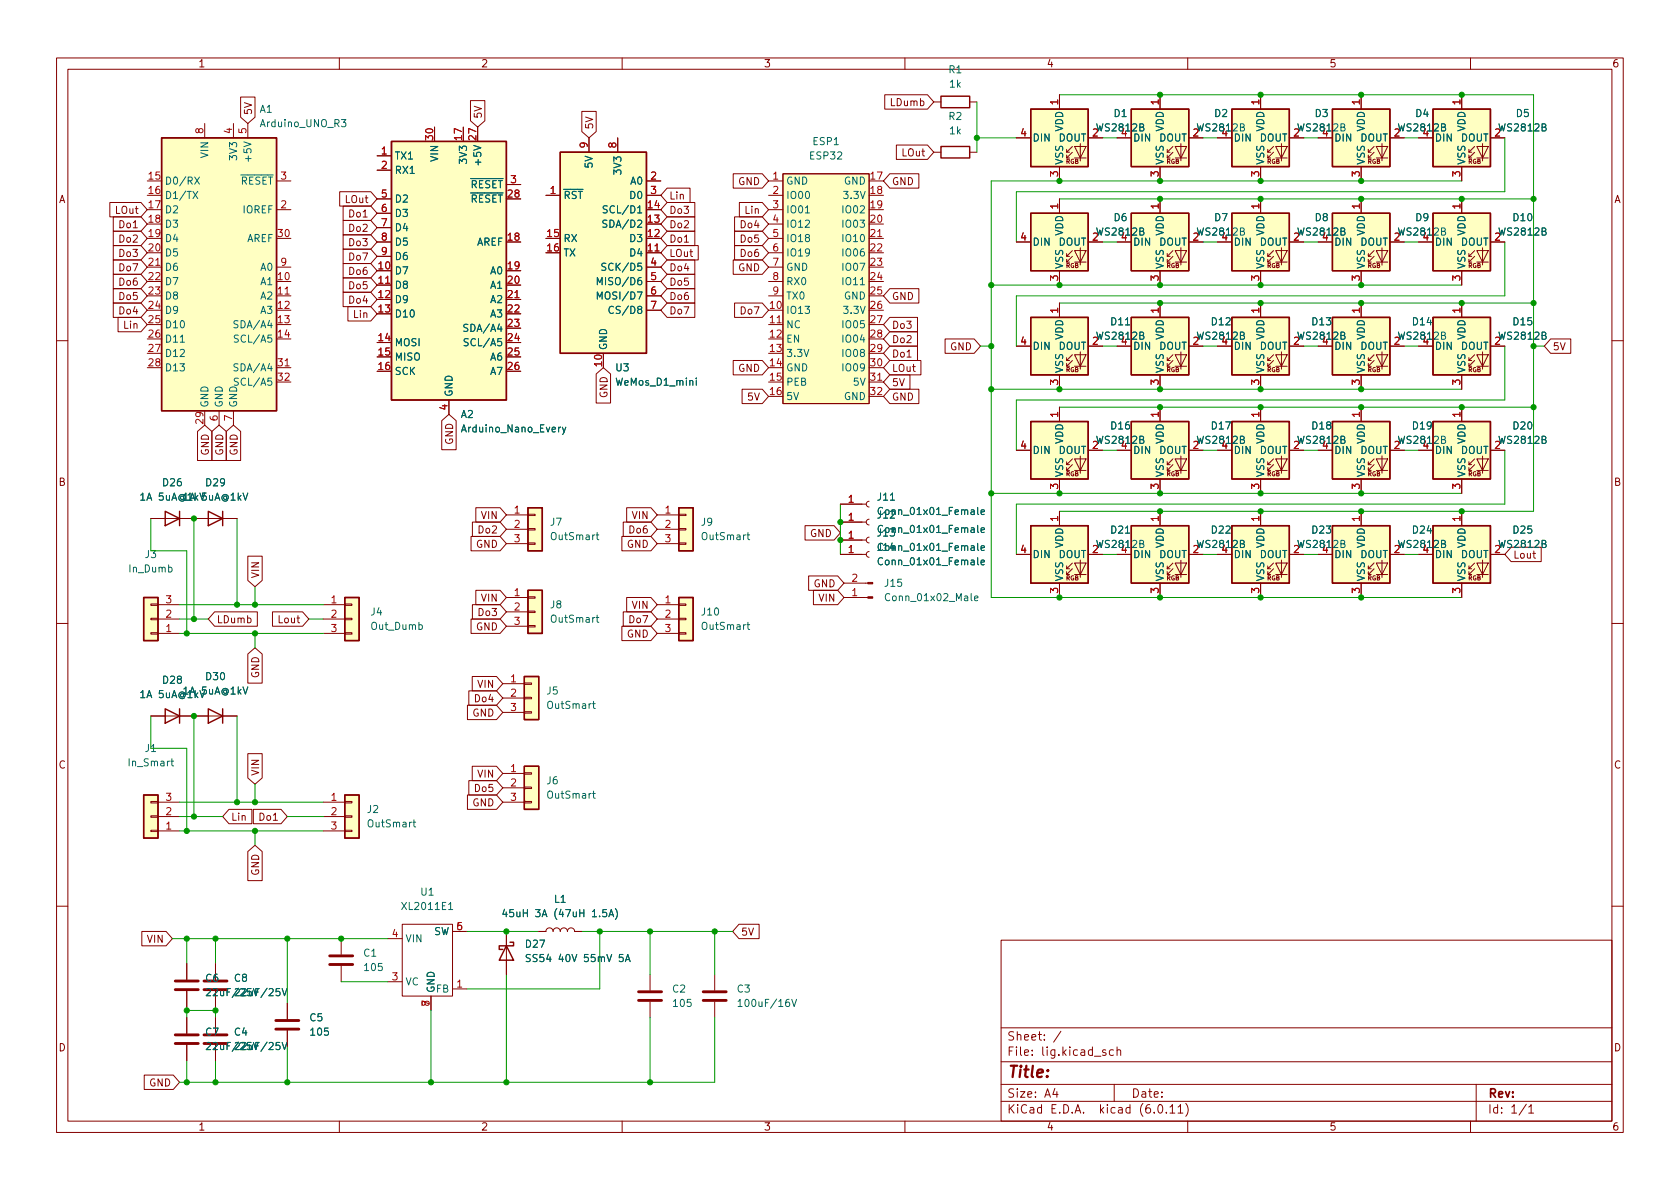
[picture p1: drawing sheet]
<svg xmlns="http://www.w3.org/2000/svg" width="297mm" height="210mm" viewBox="0 0 297 210" stroke-linecap="round" stroke-linejoin="round" font-family="sans-serif">
<defs><g id="words">
<text font-size="2.8" fill="#840000" x="178" y="191.2">Title:</text>
<g font-size="2.1" fill="#840000">
<text x="178" y="184.5">Sheet:</text>
<text x="178" y="187.2">File:</text>
<text x="184.4" y="187.2">lig.kicad_sch</text>
<text x="178" y="197.4">KiCad</text>
<text x="178" y="194.6">Size:</text>
<text x="184.7" y="194.6">A4</text>
<text x="185.7" y="197.4">E.D.A.</text>
<text x="194.6" y="197.4">kicad</text>
<text x="200" y="194.6">Date:</text>
<text x="201.8" y="197.4">(6.0.11)</text>
<text x="263" y="194.6">Rev:</text>
<text x="263" y="197.4">Id:</text>
<text x="267.1" y="197.4">1/1</text>
</g>
<g font-size="1.8" fill="#840000">
<text x="35" y="12.3">1</text>
<text x="85" y="12.3">2</text>
<text x="135" y="12.3">3</text>
<text x="185" y="12.3">4</text>
<text x="235" y="12.3">5</text>
<text x="285" y="12.3">6</text>
<text x="44.9" y="20.4" transform="rotate(-90 44.9 20.4)">5V</text>
<text x="85.6" y="21" transform="rotate(-90 85.6 21)">5V</text>
<text x="105.3" y="22.9" transform="rotate(-90 105.3 22.9)">5V</text>
<text x="157.2" y="19.1">LDumb</text>
<text x="159.3" y="28">LOut</text>
<text x="118.3" y="35.7">Lin</text>
<text x="130.4" y="33.1">GND</text>
<text x="157.6" y="33.1">GND</text>
<text x="10.4" y="36.3">A</text>
<text x="20.2" y="38.2">LOut</text>
<text x="20.8" y="40.7">Do1</text>
<text x="60.9" y="36.3">LOut</text>
<text x="61.5" y="41.4">Do2</text>
<text x="61.5" y="38.8">Do1</text>
<text x="118.3" y="40.7">Do2</text>
<text x="118.3" y="38.2">Do3</text>
<text x="130.7" y="40.7">Do4</text>
<text x="131.5" y="38.2">Lin</text>
<text x="285.4" y="36.3">A</text>
<text x="20.8" y="45.8">Do3</text>
<text x="20.8" y="43.3">Do2</text>
<text x="61.5" y="43.9">Do3</text>
<text x="61.5" y="46.4">Do7</text>
<text x="118.3" y="43.3">Do1</text>
<text x="118.3" y="45.8">LOut</text>
<text x="130.7" y="45.8">Do6</text>
<text x="130.7" y="43.3">Do5</text>
<text x="20.8" y="48.4">Do7</text>
<text x="20.8" y="50.9">Do6</text>
<text x="20.8" y="53.4">Do5</text>
<text x="61.5" y="49">Do6</text>
<text x="61.5" y="51.5">Do5</text>
<text x="118.3" y="48.4">Do4</text>
<text x="118.3" y="50.9">Do5</text>
<text x="118.3" y="53.4">Do6</text>
<text x="130.4" y="48.4">GND</text>
<text x="157.6" y="53.4">GND</text>
<text x="20.8" y="56">Do4</text>
<text x="21.7" y="58.5">Lin</text>
<text x="61.5" y="54.1">Do4</text>
<text x="62.3" y="56.6">Lin</text>
<text x="118.3" y="56">Do7</text>
<text x="130.7" y="56">Do7</text>
<text x="157.6" y="58.5">Do3</text>
<text x="157.6" y="63.6">Do1</text>
<text x="157.6" y="61.1">Do2</text>
<text x="167.9" y="62.3">GND</text>
<text x="274.5" y="62.3">5V</text>
<text x="107.8" y="70.5" transform="rotate(-90 107.8 70.5)">GND</text>
<text x="130.4" y="66.1">GND</text>
<text x="132" y="71.2">5V</text>
<text x="157.6" y="68.7">5V</text>
<text x="157.6" y="71.2">GND</text>
<text x="157.6" y="66.1">LOut</text>
<text x="37.3" y="80.6" transform="rotate(-90 37.3 80.6)">GND</text>
<text x="39.8" y="80.6" transform="rotate(-90 39.8 80.6)">GND</text>
<text x="42.4" y="80.6" transform="rotate(-90 42.4 80.6)">GND</text>
<text x="80.5" y="78.7" transform="rotate(-90 80.5 78.7)">GND</text>
<text x="10.3" y="86.3">B</text>
<text x="285.3" y="86.3">B</text>
<text x="84.3" y="94.7">Do2</text>
<text x="84.9" y="92.2">VIN</text>
<text x="111" y="94.7">Do6</text>
<text x="111.6" y="92.2">VIN</text>
<text x="143.1" y="95.3">GND</text>
<text x="84.1" y="97.2">GND</text>
<text x="110.8" y="97.2">GND</text>
<text x="267.5" y="99.2">Lout</text>
<text x="46.2" y="102.3" transform="rotate(-90 46.2 102.3)">VIN</text>
<text x="84.9" y="106.8">VIN</text>
<text x="143.8" y="104.2">GND</text>
<text x="144.6" y="106.8">VIN</text>
<text x="38.3" y="110.6">LDumb</text>
<text x="49" y="110.6">Lout</text>
<text x="84.1" y="111.9">GND</text>
<text x="84.3" y="109.3">Do3</text>
<text x="110.8" y="113.1">GND</text>
<text x="111" y="110.6">Do7</text>
<text x="111.6" y="108">VIN</text>
<text x="46.2" y="120" transform="rotate(-90 46.2 120)">GND</text>
<text x="83.7" y="124.6">Do4</text>
<text x="84.3" y="122">VIN</text>
<text x="83.4" y="127.1">GND</text>
<text x="10.3" y="136.3">C</text>
<text x="46.2" y="137.2" transform="rotate(-90 46.2 137.2)">VIN</text>
<text x="84.3" y="137.9">VIN</text>
<text x="285.3" y="136.3">C</text>
<text x="83.4" y="143">GND</text>
<text x="83.7" y="140.4">Do5</text>
<text x="40.8" y="145.5">Lin</text>
<text x="45.6" y="145.5">Do1</text>
<text x="46.2" y="154.9" transform="rotate(-90 46.2 154.9)">GND</text>
<text x="25.9" y="167.1">VIN</text>
<text x="131" y="165.8">5V</text>
<text x="10.3" y="186.3">D</text>
<text x="285.3" y="186.3">D</text>
<text x="26.3" y="192.5">GND</text>
<text x="35" y="200.3">1</text>
<text x="85" y="200.3">2</text>
<text x="135" y="200.3">3</text>
<text x="185" y="200.3">4</text>
<text x="235" y="200.3">5</text>
<text x="285" y="200.3">6</text>
</g>
<g font-size="1.8" fill="#006464">
<text x="167.6" y="13.3">R1</text>
<text x="167.7" y="15.9">1k</text>
<text x="45.8" y="20.3">A1</text>
<text x="45.8" y="22.9">Arduino_UNO_R3</text>
<text x="167.6" y="21.6">R2</text>
<text x="188.3" y="23.3" transform="rotate(-90 188.3 23.3)">VDD</text>
<text x="193.7" y="23.6">WS2812B</text>
<text x="196.8" y="21.1">D1</text>
<text x="206.1" y="23.3" transform="rotate(-90 206.1 23.3)">VDD</text>
<text x="211.4" y="23.6">WS2812B</text>
<text x="214.6" y="21.1">D2</text>
<text x="223.9" y="23.3" transform="rotate(-90 223.9 23.3)">VDD</text>
<text x="229.2" y="23.6">WS2812B</text>
<text x="232.4" y="21.1">D3</text>
<text x="241.7" y="23.3" transform="rotate(-90 241.7 23.3)">VDD</text>
<text x="247" y="23.6">WS2812B</text>
<text x="250.1" y="21.1">D4</text>
<text x="259.5" y="23.3" transform="rotate(-90 259.5 23.3)">VDD</text>
<text x="264.8" y="23.6">WS2812B</text>
<text x="267.9" y="21.1">D5</text>
<text x="37.2" y="28.1" transform="rotate(-90 37.2 28.1)">VIN</text>
<text x="42.3" y="28.5" transform="rotate(-90 42.3 28.5)">3V3</text>
<text x="44.8" y="28.9" transform="rotate(-90 44.8 28.9)">+5V</text>
<text x="69.7" y="28.6">TX1</text>
<text x="77.9" y="28.7" transform="rotate(-90 77.9 28.7)">VIN</text>
<text x="82.9" y="29.2" transform="rotate(-90 82.9 29.2)">3V3</text>
<text x="85.5" y="29.5" transform="rotate(-90 85.5 29.5)">+5V</text>
<text x="105.2" y="29.9" transform="rotate(-90 105.2 29.9)">5V</text>
<text x="142.9" y="28.6">ESP32</text>
<text x="143.6" y="26">ESP1</text>
<text x="167.7" y="24.1">1k</text>
<text x="182.5" y="25.4">DIN</text>
<text x="187.1" y="25.4">DOUT</text>
<text x="188.3" y="29.2" transform="rotate(-90 188.3 29.2)">VSS</text>
<text x="200.3" y="25.4">DIN</text>
<text x="204.9" y="25.4">DOUT</text>
<text x="206.1" y="29.2" transform="rotate(-90 206.1 29.2)">VSS</text>
<text x="218.1" y="25.4">DIN</text>
<text x="222.7" y="25.4">DOUT</text>
<text x="223.9" y="29.2" transform="rotate(-90 223.9 29.2)">VSS</text>
<text x="235.8" y="25.4">DIN</text>
<text x="240.4" y="25.4">DOUT</text>
<text x="241.7" y="29.2" transform="rotate(-90 241.7 29.2)">VSS</text>
<text x="253.6" y="25.4">DIN</text>
<text x="258.2" y="25.4">DOUT</text>
<text x="259.5" y="29.2" transform="rotate(-90 259.5 29.2)">VSS</text>
<text x="29.1" y="33">D0/RX</text>
<text x="29.1" y="35.6">D1/TX</text>
<text x="42.5" y="33">~{RESET}</text>
<text x="69.7" y="31.1">RX1</text>
<text x="83.1" y="33.7">~{RESET}</text>
<text x="99.6" y="35.6">~{RST}</text>
<text x="110.2" y="31.1" transform="rotate(-90 110.2 31.1)">3V3</text>
<text x="111.2" y="35.6">D0</text>
<text x="111.3" y="33">A0</text>
<text x="138.9" y="33">GND</text>
<text x="138.9" y="35.6">IO00</text>
<text x="148.9" y="35.6">3.3V</text>
<text x="149.1" y="33">GND</text>
<text x="29.1" y="38.1">D2</text>
<text x="29.1" y="40.6">D3</text>
<text x="42.8" y="38.1">IOREF</text>
<text x="69.7" y="36.2">D2</text>
<text x="69.7" y="38.7">D3</text>
<text x="69.7" y="41.3">D4</text>
<text x="83.1" y="36.2">~{RESET}</text>
<text x="106.3" y="40.6">SDA/D2</text>
<text x="106.3" y="38.1">SCL/D1</text>
<text x="138.9" y="38.1">IO01</text>
<text x="138.9" y="40.6">IO12</text>
<text x="148.7" y="38.1">IO02</text>
<text x="148.7" y="40.6">IO03</text>
<text x="188.3" y="41.7" transform="rotate(-90 188.3 41.7)">VDD</text>
<text x="196.8" y="39.5">D6</text>
<text x="206.1" y="41.7" transform="rotate(-90 206.1 41.7)">VDD</text>
<text x="214.6" y="39.5">D7</text>
<text x="223.9" y="41.7" transform="rotate(-90 223.9 41.7)">VDD</text>
<text x="232.4" y="39.5">D8</text>
<text x="241.7" y="41.7" transform="rotate(-90 241.7 41.7)">VDD</text>
<text x="250.1" y="39.5">D9</text>
<text x="259.5" y="41.7" transform="rotate(-90 259.5 41.7)">VDD</text>
<text x="267.3" y="39.5">D10</text>
<text x="29.1" y="43.2">D4</text>
<text x="29.1" y="45.7">D5</text>
<text x="43.6" y="43.2">AREF</text>
<text x="69.7" y="43.8">D5</text>
<text x="69.7" y="46.4">D6</text>
<text x="84.3" y="43.8">AREF</text>
<text x="99.6" y="43.2">RX</text>
<text x="99.6" y="45.7">TX</text>
<text x="111.2" y="45.7">D4</text>
<text x="111.2" y="43.2">D3</text>
<text x="138.9" y="43.2">IO18</text>
<text x="138.9" y="45.7">IO19</text>
<text x="148.7" y="43.2">IO10</text>
<text x="148.7" y="45.7">IO06</text>
<text x="182.5" y="43.8">DIN</text>
<text x="187.1" y="43.8">DOUT</text>
<text x="188.3" y="47.6" transform="rotate(-90 188.3 47.6)">VSS</text>
<text x="193.7" y="42">WS2812B</text>
<text x="200.3" y="43.8">DIN</text>
<text x="204.9" y="43.8">DOUT</text>
<text x="206.1" y="47.6" transform="rotate(-90 206.1 47.6)">VSS</text>
<text x="211.4" y="42">WS2812B</text>
<text x="218.1" y="43.8">DIN</text>
<text x="222.7" y="43.8">DOUT</text>
<text x="223.9" y="47.6" transform="rotate(-90 223.9 47.6)">VSS</text>
<text x="229.2" y="42">WS2812B</text>
<text x="235.8" y="43.8">DIN</text>
<text x="240.4" y="43.8">DOUT</text>
<text x="241.7" y="47.6" transform="rotate(-90 241.7 47.6)">VSS</text>
<text x="247" y="42">WS2812B</text>
<text x="253.6" y="43.8">DIN</text>
<text x="258.2" y="43.8">DOUT</text>
<text x="259.5" y="47.6" transform="rotate(-90 259.5 47.6)">VSS</text>
<text x="264.8" y="42">WS2812B</text>
<text x="29.1" y="48.3">D6</text>
<text x="29.1" y="50.8">D7</text>
<text x="29.1" y="53.3">D8</text>
<text x="45.9" y="50.8">A1</text>
<text x="45.9" y="53.3">A2</text>
<text x="45.9" y="48.3">A0</text>
<text x="69.7" y="48.9">D7</text>
<text x="69.7" y="51.4">D8</text>
<text x="69.7" y="54">D9</text>
<text x="86.6" y="48.9">A0</text>
<text x="86.6" y="51.4">A1</text>
<text x="86.6" y="54">A2</text>
<text x="105.2" y="50.8">MISO/D6</text>
<text x="105.2" y="53.3">MOSI/D7</text>
<text x="106.1" y="48.3">SCK/D5</text>
<text x="138.9" y="48.3">GND</text>
<text x="138.9" y="50.8">RX0</text>
<text x="138.9" y="53.3">TX0</text>
<text x="148.7" y="48.3">IO07</text>
<text x="148.7" y="50.8">IO11</text>
<text x="149.1" y="53.3">GND</text>
<text x="29.1" y="55.9">D9</text>
<text x="29.1" y="58.4">D10</text>
<text x="41" y="58.4">SDA/A4</text>
<text x="45.9" y="55.9">A3</text>
<text x="69.7" y="56.5">D10</text>
<text x="81.7" y="59.1">SDA/A4</text>
<text x="86.6" y="56.5">A3</text>
<text x="107.4" y="55.9">CS/D8</text>
<text x="138.9" y="55.9">IO13</text>
<text x="138.9" y="58.4">NC</text>
<text x="148.7" y="58.4">IO05</text>
<text x="148.9" y="55.9">3.3V</text>
<text x="196.2" y="57.9">D11</text>
<text x="214" y="57.9">D12</text>
<text x="231.8" y="57.9">D13</text>
<text x="249.5" y="57.9">D14</text>
<text x="267.3" y="57.9">D15</text>
<text x="29.1" y="61">D11</text>
<text x="29.1" y="63.5">D12</text>
<text x="41.1" y="61">SCL/A5</text>
<text x="69.7" y="61.6">MOSI</text>
<text x="69.7" y="64.1">MISO</text>
<text x="81.7" y="61.6">SCL/A5</text>
<text x="86.6" y="64.1">A6</text>
<text x="107.7" y="62" transform="rotate(-90 107.7 62)">GND</text>
<text x="138.9" y="61">EN</text>
<text x="138.9" y="63.5">3.3V</text>
<text x="148.7" y="61">IO04</text>
<text x="148.7" y="63.5">IO08</text>
<text x="182.5" y="62.2">DIN</text>
<text x="187.1" y="62.2">DOUT</text>
<text x="188.3" y="60.2" transform="rotate(-90 188.3 60.2)">VDD</text>
<text x="193.7" y="60.4">WS2812B</text>
<text x="200.3" y="62.2">DIN</text>
<text x="204.9" y="62.2">DOUT</text>
<text x="206.1" y="60.2" transform="rotate(-90 206.1 60.2)">VDD</text>
<text x="211.4" y="60.4">WS2812B</text>
<text x="218.1" y="62.2">DIN</text>
<text x="222.7" y="62.2">DOUT</text>
<text x="223.9" y="60.2" transform="rotate(-90 223.9 60.2)">VDD</text>
<text x="229.2" y="60.4">WS2812B</text>
<text x="235.8" y="62.2">DIN</text>
<text x="240.4" y="62.2">DOUT</text>
<text x="241.7" y="60.2" transform="rotate(-90 241.7 60.2)">VDD</text>
<text x="247" y="60.4">WS2812B</text>
<text x="253.6" y="62.2">DIN</text>
<text x="258.2" y="62.2">DOUT</text>
<text x="259.5" y="60.2" transform="rotate(-90 259.5 60.2)">VDD</text>
<text x="264.8" y="60.4">WS2812B</text>
<text x="29.1" y="66">D13</text>
<text x="41" y="66">SDA/A4</text>
<text x="41.1" y="68.6">SCL/A5</text>
<text x="69.7" y="66.7">SCK</text>
<text x="80.4" y="70.2" transform="rotate(-90 80.4 70.2)">GND</text>
<text x="86.6" y="66.7">A7</text>
<text x="108.7" y="66">U3</text>
<text x="108.7" y="68.6">WeMos_D1_mini</text>
<text x="138.9" y="66">GND</text>
<text x="138.9" y="68.6">PEB</text>
<text x="138.9" y="71.1">5V</text>
<text x="148.7" y="66">IO09</text>
<text x="149.1" y="71.1">GND</text>
<text x="150.7" y="68.6">5V</text>
<text x="188.3" y="66" transform="rotate(-90 188.3 66)">VSS</text>
<text x="206.1" y="66" transform="rotate(-90 206.1 66)">VSS</text>
<text x="223.9" y="66" transform="rotate(-90 223.9 66)">VSS</text>
<text x="241.7" y="66" transform="rotate(-90 241.7 66)">VSS</text>
<text x="259.5" y="66" transform="rotate(-90 259.5 66)">VSS</text>
<text x="37.2" y="72.1" transform="rotate(-90 37.2 72.1)">GND</text>
<text x="39.8" y="72.1" transform="rotate(-90 39.8 72.1)">GND</text>
<text x="42.3" y="72.1" transform="rotate(-90 42.3 72.1)">GND</text>
<text x="81.4" y="74.3">A2</text>
<text x="81.4" y="76.8">Arduino_Nano_Every</text>
<text x="196.2" y="76.3">D16</text>
<text x="214" y="76.3">D17</text>
<text x="231.8" y="76.3">D18</text>
<text x="249.5" y="76.3">D19</text>
<text x="267.3" y="76.3">D20</text>
<text x="182.5" y="80.6">DIN</text>
<text x="187.1" y="80.6">DOUT</text>
<text x="188.3" y="78.6" transform="rotate(-90 188.3 78.6)">VDD</text>
<text x="193.7" y="78.9">WS2812B</text>
<text x="200.3" y="80.6">DIN</text>
<text x="204.9" y="80.6">DOUT</text>
<text x="206.1" y="78.6" transform="rotate(-90 206.1 78.6)">VDD</text>
<text x="211.4" y="78.9">WS2812B</text>
<text x="218.1" y="80.6">DIN</text>
<text x="222.7" y="80.6">DOUT</text>
<text x="223.9" y="78.6" transform="rotate(-90 223.9 78.6)">VDD</text>
<text x="229.2" y="78.9">WS2812B</text>
<text x="235.8" y="80.6">DIN</text>
<text x="240.4" y="80.6">DOUT</text>
<text x="241.7" y="78.6" transform="rotate(-90 241.7 78.6)">VDD</text>
<text x="247" y="78.9">WS2812B</text>
<text x="253.6" y="80.6">DIN</text>
<text x="258.2" y="80.6">DOUT</text>
<text x="259.5" y="78.6" transform="rotate(-90 259.5 78.6)">VDD</text>
<text x="264.8" y="78.9">WS2812B</text>
<text x="24.6" y="88.9">1A</text>
<text x="28" y="88.9">5uA@1kV5uA@1kV</text>
<text x="28.6" y="86.4">D26</text>
<text x="32.2" y="88.9">1A</text>
<text x="36.2" y="86.4">D29</text>
<text x="154.9" y="88.9">J11</text>
<text x="188.3" y="84.4" transform="rotate(-90 188.3 84.4)">VSS</text>
<text x="206.1" y="84.4" transform="rotate(-90 206.1 84.4)">VSS</text>
<text x="223.9" y="84.4" transform="rotate(-90 223.9 84.4)">VSS</text>
<text x="241.7" y="84.4" transform="rotate(-90 241.7 84.4)">VSS</text>
<text x="259.5" y="84.4" transform="rotate(-90 259.5 84.4)">VSS</text>
<text x="97.2" y="93.3">J7</text>
<text x="97.2" y="95.9">OutSmart</text>
<text x="123.8" y="93.3">J9</text>
<text x="123.8" y="95.9">OutSmart</text>
<text x="154.9" y="92.1">J12</text>
<text x="154.9" y="94.6">Conn_01x01_Female</text>
<text x="154.9" y="95.3">J13</text>
<text x="154.9" y="91.4">Conn_01x01_Female</text>
<text x="196.2" y="94.7">D21</text>
<text x="214" y="94.7">D22</text>
<text x="231.8" y="94.7">D23</text>
<text x="249.5" y="94.7">D24</text>
<text x="267.3" y="94.7">D25</text>
<text x="22.6" y="101.6">In_Dumb</text>
<text x="25.5" y="99.1">J3</text>
<text x="154.9" y="97.8">J14</text>
<text x="154.9" y="100.3">Conn_01x01_Female</text>
<text x="154.9" y="97.8">Conn_01x01_Female</text>
<text x="182.5" y="99.1">DIN</text>
<text x="187.1" y="99.1">DOUT</text>
<text x="188.3" y="97" transform="rotate(-90 188.3 97)">VDD</text>
<text x="193.7" y="97.3">WS2812B</text>
<text x="200.3" y="99.1">DIN</text>
<text x="204.9" y="99.1">DOUT</text>
<text x="206.1" y="97" transform="rotate(-90 206.1 97)">VDD</text>
<text x="211.4" y="97.3">WS2812B</text>
<text x="218.1" y="99.1">DIN</text>
<text x="222.7" y="99.1">DOUT</text>
<text x="223.9" y="97" transform="rotate(-90 223.9 97)">VDD</text>
<text x="229.2" y="97.3">WS2812B</text>
<text x="235.8" y="99.1">DIN</text>
<text x="240.4" y="99.1">DOUT</text>
<text x="241.7" y="97" transform="rotate(-90 241.7 97)">VDD</text>
<text x="247" y="97.3">WS2812B</text>
<text x="253.6" y="99.1">DIN</text>
<text x="258.2" y="99.1">DOUT</text>
<text x="259.5" y="97" transform="rotate(-90 259.5 97)">VDD</text>
<text x="264.8" y="97.3">WS2812B</text>
<text x="97.2" y="108">J8</text>
<text x="156.2" y="104.1">J15</text>
<text x="156.2" y="106.7">Conn_01x02_Male</text>
<text x="188.3" y="102.9" transform="rotate(-90 188.3 102.9)">VSS</text>
<text x="206.1" y="102.9" transform="rotate(-90 206.1 102.9)">VSS</text>
<text x="223.9" y="102.9" transform="rotate(-90 223.9 102.9)">VSS</text>
<text x="241.7" y="102.9" transform="rotate(-90 241.7 102.9)">VSS</text>
<text x="259.5" y="102.9" transform="rotate(-90 259.5 102.9)">VSS</text>
<text x="65.4" y="109.2">J4</text>
<text x="65.4" y="111.8">Out_Dumb</text>
<text x="97.2" y="110.5">OutSmart</text>
<text x="123.8" y="109.2">J10</text>
<text x="123.8" y="111.8">OutSmart</text>
<text x="24.6" y="123.8">1A</text>
<text x="28" y="123.8">5uA@1kV</text>
<text x="28.6" y="121.3">D28</text>
<text x="32.2" y="123.2">1A</text>
<text x="35.6" y="123.2">5uA@1kV</text>
<text x="36.2" y="120.7">D30</text>
<text x="96.5" y="123.2">J5</text>
<text x="96.5" y="125.7">OutSmart</text>
<text x="22.5" y="135.9">In_Smart</text>
<text x="25.5" y="133.4">J1</text>
<text x="96.5" y="139.1">J6</text>
<text x="96.5" y="141.6">OutSmart</text>
<text x="64.8" y="144.1">J2</text>
<text x="64.8" y="146.7">OutSmart</text>
<text x="70.8" y="161.3">XL2011E1</text>
<text x="74.2" y="158.8">U1</text>
<text x="97.9" y="160">L1</text>
<text x="71.6" y="167">VIN</text>
<text x="76.7" y="165.7">SW</text>
<text x="88.6" y="162.6">45uH</text>
<text x="92.7" y="168">D27</text>
<text x="94.6" y="162.6">3A</text>
<text x="98" y="162.6">(47uH</text>
<text x="104.9" y="162.6">1.5A)</text>
<text x="36.2" y="174">C6</text>
<text x="41.3" y="174">C8</text>
<text x="64.1" y="169.5">C1</text>
<text x="64.1" y="172.1">105</text>
<text x="92.7" y="170.5">SS54</text>
<text x="98.7" y="170.5">40V</text>
<text x="103.3" y="170.5">55mV</text>
<text x="109.6" y="170.5">5A</text>
<text x="36.2" y="176.5">22uF/25V</text>
<text x="41.3" y="176.5">22uF/25V</text>
<text x="71.6" y="174.6">VC</text>
<text x="77" y="175.9">FB</text>
<text x="77.2" y="175.6" transform="rotate(-90 77.2 175.6)">GND</text>
<text x="118.7" y="175.9">C2</text>
<text x="118.7" y="178.4">105</text>
<text x="130.2" y="175.9">C3</text>
<text x="130.2" y="178.4">100uF/16V</text>
<text x="36.2" y="183.5">C7</text>
<text x="41.3" y="183.5">C4</text>
<text x="54.6" y="181">C5</text>
<text x="54.6" y="183.5">105</text>
<text x="36.2" y="186.1">22uF/25V</text>
<text x="41.3" y="186.1">22uF/25V</text>
</g>
<g font-size="1.8" fill="#a90000">
<text x="35.9" y="23.8" transform="rotate(-90 35.9 23.8)">8</text>
<text x="41" y="23.8" transform="rotate(-90 41 23.8)">4</text>
<text x="43.6" y="23.8" transform="rotate(-90 43.6 23.8)">5</text>
<text x="187.1" y="18.7" transform="rotate(-90 187.1 18.7)">1</text>
<text x="204.9" y="18.7" transform="rotate(-90 204.9 18.7)">1</text>
<text x="222.6" y="18.7" transform="rotate(-90 222.6 18.7)">1</text>
<text x="240.4" y="18.7" transform="rotate(-90 240.4 18.7)">1</text>
<text x="258.2" y="18.7" transform="rotate(-90 258.2 18.7)">1</text>
<text x="67.3" y="27.3">1</text>
<text x="67.3" y="29.8">2</text>
<text x="76.6" y="25" transform="rotate(-90 76.6 25)">30</text>
<text x="81.7" y="25" transform="rotate(-90 81.7 25)">17</text>
<text x="84.2" y="25" transform="rotate(-90 84.2 25)">27</text>
<text x="103.9" y="26.3" transform="rotate(-90 103.9 26.3)">9</text>
<text x="109" y="26.3" transform="rotate(-90 109 26.3)">8</text>
<text x="180.3" y="24.1">4</text>
<text x="193" y="24.1">2</text>
<text x="198.1" y="24.1">4</text>
<text x="210.8" y="24.1">2</text>
<text x="215.9" y="24.1">4</text>
<text x="228.6" y="24.1">2</text>
<text x="233.6" y="24.1">4</text>
<text x="246.3" y="24.1">2</text>
<text x="251.4" y="24.1">4</text>
<text x="264.1" y="24.1">2</text>
<text x="26" y="31.7">15</text>
<text x="26" y="34.3">16</text>
<text x="49.5" y="31.7">3</text>
<text x="67.3" y="34.9">5</text>
<text x="89.5" y="34.9">28</text>
<text x="90.1" y="32.4">3</text>
<text x="97.1" y="34.3">1</text>
<text x="114.9" y="31.7">2</text>
<text x="114.9" y="34.3">3</text>
<text x="136.5" y="31.7">1</text>
<text x="136.5" y="34.3">2</text>
<text x="153.7" y="31.7">17</text>
<text x="153.7" y="34.3">18</text>
<text x="187.1" y="31.4" transform="rotate(-90 187.1 31.4)">3</text>
<text x="204.9" y="31.4" transform="rotate(-90 204.9 31.4)">3</text>
<text x="222.6" y="31.4" transform="rotate(-90 222.6 31.4)">3</text>
<text x="240.4" y="31.4" transform="rotate(-90 240.4 31.4)">3</text>
<text x="258.2" y="31.4" transform="rotate(-90 258.2 31.4)">3</text>
<text x="26" y="36.8">17</text>
<text x="26" y="39.4">18</text>
<text x="26" y="41.9">19</text>
<text x="48.9" y="41.9">30</text>
<text x="49.5" y="36.8">2</text>
<text x="67.3" y="37.5">6</text>
<text x="67.3" y="40">7</text>
<text x="96.5" y="41.9">15</text>
<text x="114.3" y="41.9">12</text>
<text x="114.3" y="39.4">13</text>
<text x="114.3" y="36.8">14</text>
<text x="136.5" y="36.8">3</text>
<text x="136.5" y="39.4">4</text>
<text x="136.5" y="41.9">5</text>
<text x="153.7" y="36.8">19</text>
<text x="153.7" y="39.4">20</text>
<text x="153.7" y="41.9">21</text>
<text x="187.1" y="37.1" transform="rotate(-90 187.1 37.1)">1</text>
<text x="204.9" y="37.1" transform="rotate(-90 204.9 37.1)">1</text>
<text x="222.6" y="37.1" transform="rotate(-90 222.6 37.1)">1</text>
<text x="240.4" y="37.1" transform="rotate(-90 240.4 37.1)">1</text>
<text x="258.2" y="37.1" transform="rotate(-90 258.2 37.1)">1</text>
<text x="26" y="44.4">20</text>
<text x="26" y="47">21</text>
<text x="49.5" y="47">9</text>
<text x="66.7" y="47.6">10</text>
<text x="67.3" y="42.5">8</text>
<text x="67.3" y="45.1">9</text>
<text x="89.5" y="42.5">18</text>
<text x="89.5" y="47.6">19</text>
<text x="96.5" y="44.4">16</text>
<text x="114.3" y="44.4">11</text>
<text x="114.9" y="47">4</text>
<text x="136.5" y="44.4">6</text>
<text x="136.5" y="47">7</text>
<text x="153.7" y="44.4">22</text>
<text x="153.7" y="47">23</text>
<text x="180.3" y="42.5">4</text>
<text x="193" y="42.5">2</text>
<text x="198.1" y="42.5">4</text>
<text x="210.8" y="42.5">2</text>
<text x="215.9" y="42.5">4</text>
<text x="228.6" y="42.5">2</text>
<text x="233.6" y="42.5">4</text>
<text x="246.3" y="42.5">2</text>
<text x="251.4" y="42.5">4</text>
<text x="264.1" y="42.5">2</text>
<text x="26" y="49.5">22</text>
<text x="26" y="52.1">23</text>
<text x="48.9" y="49.5">10</text>
<text x="48.9" y="52.1">11</text>
<text x="66.7" y="50.2">11</text>
<text x="66.7" y="52.7">12</text>
<text x="89.5" y="50.2">20</text>
<text x="89.5" y="52.7">21</text>
<text x="114.9" y="49.5">5</text>
<text x="114.9" y="52.1">6</text>
<text x="136.5" y="49.5">8</text>
<text x="136.5" y="52.1">9</text>
<text x="153.7" y="49.5">24</text>
<text x="153.7" y="52.1">25</text>
<text x="187.1" y="49.8" transform="rotate(-90 187.1 49.8)">3</text>
<text x="204.9" y="49.8" transform="rotate(-90 204.9 49.8)">3</text>
<text x="222.6" y="49.8" transform="rotate(-90 222.6 49.8)">3</text>
<text x="240.4" y="49.8" transform="rotate(-90 240.4 49.8)">3</text>
<text x="258.2" y="49.8" transform="rotate(-90 258.2 49.8)">3</text>
<text x="26" y="54.6">24</text>
<text x="26" y="57.1">25</text>
<text x="26" y="59.7">26</text>
<text x="48.9" y="54.6">12</text>
<text x="48.9" y="57.1">13</text>
<text x="48.9" y="59.7">14</text>
<text x="66.7" y="55.2">13</text>
<text x="89.5" y="55.2">22</text>
<text x="89.5" y="57.8">23</text>
<text x="114.9" y="54.6">7</text>
<text x="135.9" y="54.6">10</text>
<text x="135.9" y="57.1">11</text>
<text x="135.9" y="59.7">12</text>
<text x="153.7" y="54.6">26</text>
<text x="153.7" y="57.1">27</text>
<text x="153.7" y="59.7">28</text>
<text x="187.1" y="55.5" transform="rotate(-90 187.1 55.5)">1</text>
<text x="204.9" y="55.5" transform="rotate(-90 204.9 55.5)">1</text>
<text x="222.6" y="55.5" transform="rotate(-90 222.6 55.5)">1</text>
<text x="240.4" y="55.5" transform="rotate(-90 240.4 55.5)">1</text>
<text x="258.2" y="55.5" transform="rotate(-90 258.2 55.5)">1</text>
<text x="26" y="62.2">27</text>
<text x="26" y="64.8">28</text>
<text x="48.9" y="64.8">31</text>
<text x="66.7" y="60.3">14</text>
<text x="66.7" y="62.9">15</text>
<text x="66.7" y="65.4">16</text>
<text x="89.5" y="60.3">24</text>
<text x="89.5" y="62.9">25</text>
<text x="89.5" y="65.4">26</text>
<text x="106.4" y="65" transform="rotate(-90 106.4 65)">10</text>
<text x="135.9" y="62.2">13</text>
<text x="135.9" y="64.8">14</text>
<text x="153.7" y="62.2">29</text>
<text x="153.7" y="64.8">30</text>
<text x="180.3" y="61">4</text>
<text x="193" y="61">2</text>
<text x="198.1" y="61">4</text>
<text x="210.8" y="61">2</text>
<text x="215.9" y="61">4</text>
<text x="228.6" y="61">2</text>
<text x="233.6" y="61">4</text>
<text x="246.3" y="61">2</text>
<text x="251.4" y="61">4</text>
<text x="264.1" y="61">2</text>
<text x="48.9" y="67.3">32</text>
<text x="135.9" y="67.3">15</text>
<text x="135.9" y="69.8">16</text>
<text x="153.7" y="67.3">31</text>
<text x="153.7" y="69.8">32</text>
<text x="187.1" y="68.2" transform="rotate(-90 187.1 68.2)">3</text>
<text x="204.9" y="68.2" transform="rotate(-90 204.9 68.2)">3</text>
<text x="222.6" y="68.2" transform="rotate(-90 222.6 68.2)">3</text>
<text x="240.4" y="68.2" transform="rotate(-90 240.4 68.2)">3</text>
<text x="258.2" y="68.2" transform="rotate(-90 258.2 68.2)">3</text>
<text x="35.9" y="75.2" transform="rotate(-90 35.9 75.2)">29</text>
<text x="38.5" y="74.6" transform="rotate(-90 38.5 74.6)">6</text>
<text x="41" y="74.6" transform="rotate(-90 41 74.6)">7</text>
<text x="79.1" y="72.7" transform="rotate(-90 79.1 72.7)">4</text>
<text x="187.1" y="74" transform="rotate(-90 187.1 74)">1</text>
<text x="204.9" y="74" transform="rotate(-90 204.9 74)">1</text>
<text x="222.6" y="74" transform="rotate(-90 222.6 74)">1</text>
<text x="240.4" y="74" transform="rotate(-90 240.4 74)">1</text>
<text x="258.2" y="74" transform="rotate(-90 258.2 74)">1</text>
<text x="180.3" y="79.4">4</text>
<text x="193" y="79.4">2</text>
<text x="198.1" y="79.4">4</text>
<text x="210.8" y="79.4">2</text>
<text x="215.9" y="79.4">4</text>
<text x="228.6" y="79.4">2</text>
<text x="233.6" y="79.4">4</text>
<text x="246.3" y="79.4">2</text>
<text x="251.4" y="79.4">4</text>
<text x="264.1" y="79.4">2</text>
<text x="149.8" y="88.9">1</text>
<text x="187.1" y="86.7" transform="rotate(-90 187.1 86.7)">3</text>
<text x="204.9" y="86.7" transform="rotate(-90 204.9 86.7)">3</text>
<text x="222.6" y="86.7" transform="rotate(-90 222.6 86.7)">3</text>
<text x="240.4" y="86.7" transform="rotate(-90 240.4 86.7)">3</text>
<text x="258.2" y="86.7" transform="rotate(-90 258.2 86.7)">3</text>
<text x="90.8" y="90.8">1</text>
<text x="90.8" y="93.3">2</text>
<text x="90.8" y="95.9">3</text>
<text x="117.4" y="90.8">1</text>
<text x="117.4" y="93.3">2</text>
<text x="117.4" y="95.9">3</text>
<text x="149.8" y="92.1">1</text>
<text x="149.8" y="95.2">1</text>
<text x="187.1" y="92.4" transform="rotate(-90 187.1 92.4)">1</text>
<text x="204.9" y="92.4" transform="rotate(-90 204.9 92.4)">1</text>
<text x="222.6" y="92.4" transform="rotate(-90 222.6 92.4)">1</text>
<text x="240.4" y="92.4" transform="rotate(-90 240.4 92.4)">1</text>
<text x="258.2" y="92.4" transform="rotate(-90 258.2 92.4)">1</text>
<text x="149.8" y="97.8">1</text>
<text x="180.3" y="97.8">4</text>
<text x="193" y="97.8">2</text>
<text x="198.1" y="97.8">4</text>
<text x="210.8" y="97.8">2</text>
<text x="215.9" y="97.8">4</text>
<text x="228.6" y="97.8">2</text>
<text x="233.6" y="97.8">4</text>
<text x="246.3" y="97.8">2</text>
<text x="251.4" y="97.8">4</text>
<text x="264.1" y="97.8">2</text>
<text x="29.2" y="106.7">3</text>
<text x="58.4" y="106.7">1</text>
<text x="90.8" y="105.4">1</text>
<text x="90.8" y="107.9">2</text>
<text x="117.4" y="106.7">1</text>
<text x="150.4" y="105.4">1</text>
<text x="150.4" y="102.9">2</text>
<text x="187.1" y="105.1" transform="rotate(-90 187.1 105.1)">3</text>
<text x="204.9" y="105.1" transform="rotate(-90 204.9 105.1)">3</text>
<text x="222.6" y="105.1" transform="rotate(-90 222.6 105.1)">3</text>
<text x="240.4" y="105.1" transform="rotate(-90 240.4 105.1)">3</text>
<text x="258.2" y="105.1" transform="rotate(-90 258.2 105.1)">3</text>
<text x="29.2" y="111.8">1</text>
<text x="29.2" y="109.2">2</text>
<text x="58.4" y="109.2">2</text>
<text x="58.4" y="111.8">3</text>
<text x="90.8" y="110.5">3</text>
<text x="117.4" y="109.2">2</text>
<text x="117.4" y="111.8">3</text>
<text x="90.1" y="120.6">1</text>
<text x="90.1" y="123.2">2</text>
<text x="90.1" y="125.7">3</text>
<text x="90.1" y="136.5">1</text>
<text x="29.2" y="141.6">3</text>
<text x="58.4" y="141.6">1</text>
<text x="90.1" y="139.1">2</text>
<text x="90.1" y="141.6">3</text>
<text x="29.2" y="146.7">1</text>
<text x="29.2" y="144.1">2</text>
<text x="58.4" y="144.1">2</text>
<text x="58.4" y="146.7">3</text>
<text x="69.2" y="165.7">4</text>
<text x="80.6" y="164.5">5</text>
<text x="69.2" y="173.3">3</text>
<text x="75.9" y="178.1" transform="rotate(-90 75.9 178.1)">7</text>
<text x="80.6" y="174.6">1</text>
</g>
<g font-size="1.1" fill="#840000">
<text x="188.4" y="29.2">RGB</text>
<text x="206.2" y="29.2">RGB</text>
<text x="224" y="29.2">RGB</text>
<text x="241.7" y="29.2">RGB</text>
<text x="259.5" y="29.2">RGB</text>
<text x="188.4" y="47.6">RGB</text>
<text x="206.2" y="47.6">RGB</text>
<text x="224" y="47.6">RGB</text>
<text x="241.7" y="47.6">RGB</text>
<text x="259.5" y="47.6">RGB</text>
<text x="188.4" y="66">RGB</text>
<text x="206.2" y="66">RGB</text>
<text x="224" y="66">RGB</text>
<text x="241.7" y="66">RGB</text>
<text x="259.5" y="66">RGB</text>
<text x="188.4" y="84.4">RGB</text>
<text x="206.2" y="84.4">RGB</text>
<text x="224" y="84.4">RGB</text>
<text x="241.7" y="84.4">RGB</text>
<text x="259.5" y="84.4">RGB</text>
<text x="188.4" y="102.8">RGB</text>
<text x="206.2" y="102.8">RGB</text>
<text x="224" y="102.8">RGB</text>
<text x="241.7" y="102.8">RGB</text>
<text x="259.5" y="102.8">RGB</text>
</g>
</g></defs>
<g fill="none" stroke="#840000" stroke-width=".18">
<path d="M10 10.2h277v190.1h-277zM12 12.2h273v186.1h-273zM42.5 17.2h2.6v3.5l-1.3 1.1-1.3-1.1zM60 10.2v2M83.2 17.8h2.5v3.6l-1.2 1.1-1.3-1.1zM102.9 19.7h2.5v3.6l-1.3 1.1-1.2-1.1zM110 10.2v2M156.4 16.8h7.6l1.1 1.2-1.1 1.3h-7.6zM160 10.2v2M165.1 18h1.3M171.4 18h1.3M187.3 16.8v2.5"/>
<path d="M205.1 16.8v2.5M210 10.2v2M222.9 16.8v2.5M240.7 16.8v2.5M258.4 16.8v2.5M260 10.2v2M19.4 35.8h5.5l1.1 1.3-1.1 1.2h-5.5zM20 38.3h4.9l1.1 1.3-1.1 1.3h-4.9zM26 32h2.6M26 34.5h2.6M26 37.1h2.6M26 39.6h2.6"/>
<path d="M36.2 21.8v2.6M41.3 21.8v2.6M43.8 21.8v2.6M48.9 32h2.5M48.9 37.1h2.5M60.1 33.9h5.5l1.1 1.3-1.1 1.2h-5.5zM60.7 39h4.9l1.1 1.3-1.1 1.2h-4.9zM60.7 36.4h4.9l1.1 1.3-1.1 1.3h-4.9zM66.7 27.6h2.5M66.7 30.1h2.5M66.7 35.2h2.5M66.7 37.7h2.5"/>
<path d="M76.8 22.5v2.5M81.9 22.5v2.5M84.5 22.5v2.5M89.5 35.2h2.6M89.5 32.6h2.6M96.5 34.5h2.6M104.1 24.4v2.5M109.2 24.4v2.5M114.3 32h2.5M114.3 34.5h2.5M114.3 37.1h2.5M114.3 39.6h2.5"/>
<path d="M118 33.3h4v2.5h-4l-1.2-1.3zM118 38.3h4.9v2.6h-4.9l-1.2-1.3zM118 35.8h4.9v2.5h-4.9l-1.2-1.2zM129.6 30.7h5.2l1.1 1.3-1.1 1.3h-5.2zM129.9 38.3h4.9l1.1 1.3-1.1 1.3h-4.9zM130.7 35.8h4.1l1.1 1.3-1.1 1.2h-4.1zM135.9 32h2.5M135.9 34.5h2.5M135.9 37.1h2.5M135.9 39.6h2.5M138.4 30.7h15.3v40.7h-15.3zM153.7 32h2.5"/>
<path d="M153.7 34.5h2.5M153.7 37.1h2.5M153.7 39.6h2.5M157.3 30.7h5.2v2.6h-5.2l-1.1-1.3zM158.5 25.6h5.5l1.1 1.3-1.1 1.3h-5.5zM165.1 26.9h1.3M171.4 26.9h1.3M179.7 24.4h2.5M187.3 29.5v2.5M187.3 35.2v2.5M188.6 27.9h.5M188.6 26.9h.5"/>
<path d="M189.6 26.9l-1 1v-.5M189.6 25.9l-1 1v-.5M190 25.9h2l-1 2zM190 27.9h2M191 25.4v3M192.4 24.4h2.5M197.5 24.4h2.5M205.1 29.5v2.5M205.1 35.2v2.5M206.4 27.9h.5M206.4 26.9h.5M207.4 26.9l-1 1v-.5"/>
<path d="M207.4 25.9l-1 1v-.5M207.8 25.9h2l-1 2zM207.8 27.9h2M208.8 25.4v3M210.2 24.4h2.5M215.3 24.4h2.5M222.9 29.5v2.5M222.9 35.2v2.5M224.2 27.9h.5M224.2 26.9h.5M225.2 26.9l-1 1v-.5M225.2 25.9l-1 1v-.5"/>
<path d="M225.6 25.9h2l-1 2zM225.6 27.9h2M226.6 25.4v3M228 24.4h2.5M233 24.4h2.6M240.7 29.5v2.5M240.7 35.2v2.5M241.9 27.9h.5M241.9 26.9h.5M243 26.9l-1.1 1v-.5M243 25.9l-1.1 1v-.5M243.3 25.9h2.1l-1.1 2z"/>
<path d="M243.3 27.9h2.1M244.3 25.4v3M245.7 24.4h2.6M250.8 24.4h2.6M258.4 29.5v2.5M258.4 35.2v2.5M259.7 27.9h.5M259.7 26.9h.5M260.7 26.9l-1 1v-.5M260.7 25.9l-1 1v-.5M261.1 25.9h2l-1 2zM261.1 27.9h2"/>
<path d="M262.1 25.4v3M263.5 24.4h2.6M20 43.4h4.9l1.1 1.3-1.1 1.3h-4.9zM20 40.9h4.9l1.1 1.3-1.1 1.2h-4.9zM20 53.6h4.9l1.1 1.3-1.1 1.2h-4.9zM20 46h4.9l1.1 1.2-1.1 1.3h-4.9zM20 48.5h4.9l1.1 1.3-1.1 1.2h-4.9zM20 51h4.9l1.1 1.3-1.1 1.3h-4.9zM20.9 56.1h4l1.1 1.3-1.1 1.3h-4zM26 49.8h2.6M26 52.3h2.6M26 54.9h2.6"/>
<path d="M26 57.4h2.6M26 59.9h2.6M26 42.2h2.6M26 44.7h2.6M26 47.2h2.6M48.9 49.8h2.5M48.9 52.3h2.5M48.9 54.9h2.5M48.9 57.4h2.5M48.9 59.9h2.5M48.9 42.2h2.5M48.9 47.2h2.5"/>
<path d="M60.7 41.5h4.9l1.1 1.3-1.1 1.3h-4.9zM60.7 44.1h4.9l1.1 1.2-1.1 1.3h-4.9zM60.7 46.6h4.9l1.1 1.3-1.1 1.2h-4.9zM60.7 51.7h4.9l1.1 1.3-1.1 1.2h-4.9zM60.7 49.1h4.9l1.1 1.3-1.1 1.3h-4.9zM61.5 54.2h4.1l1.1 1.3-1.1 1.3h-4.1zM66.7 45.3h2.5M66.7 42.8h2.5M66.7 47.9h2.5M66.7 50.4h2.5M66.7 53h2.5M66.7 55.5h2.5"/>
<path d="M66.7 40.3h2.5M89.5 42.8h2.6M89.5 47.9h2.6M89.5 50.4h2.6M89.5 53h2.6M89.5 55.5h2.6M89.5 58h2.6M96.5 42.2h2.6M96.5 44.7h2.6M114.3 49.8h2.5M114.3 52.3h2.5M114.3 54.9h2.5"/>
<path d="M114.3 42.2h2.5M114.3 44.7h2.5M114.3 47.2h2.5M118 46h4.9v2.5h-4.9l-1.2-1.3zM118 40.9h4.9v2.5h-4.9l-1.2-1.2zM118 48.5h4.9v2.5h-4.9l-1.2-1.2zM118 51h4.9v2.6h-4.9l-1.2-1.3zM118 53.6h4.9v2.5h-4.9l-1.2-1.2zM118 43.4h5.5v2.6h-5.5l-1.2-1.3zM129.6 46h5.2l1.1 1.2-1.1 1.3h-5.2zM129.9 43.4h4.9l1.1 1.3-1.1 1.3h-4.9zM129.9 40.9h4.9l1.1 1.3-1.1 1.2h-4.9z"/>
<path d="M129.9 53.6h4.9l1.1 1.3-1.1 1.2h-4.9zM135.9 49.8h2.5M135.9 52.3h2.5M135.9 54.9h2.5M135.9 57.4h2.5M135.9 59.9h2.5M135.9 42.2h2.5M135.9 44.7h2.5M135.9 47.2h2.5M153.7 49.8h2.5M153.7 52.3h2.5M153.7 54.9h2.5"/>
<path d="M153.7 57.4h2.5M153.7 59.9h2.5M153.7 42.2h2.5M153.7 44.7h2.5M153.7 47.2h2.5M157.3 58.7h4.9v2.5h-4.9l-1.1-1.3zM157.3 56.1h4.9v2.6h-4.9l-1.1-1.3zM157.3 51h5.2v2.6h-5.2l-1.1-1.3zM167.1 59.9h5.1l1.2 1.3-1.2 1.3h-5.1zM179.7 42.8h2.5M187.3 47.9v2.5M187.3 53.6v2.5"/>
<path d="M188.6 46.3h.5M188.6 45.3h.5M189.6 45.3l-1 1v-.5M189.6 44.3l-1 1v-.5M190 44.3h2l-1 2zM190 46.3h2M191 43.8v3.1M192.4 42.8h2.5M197.5 42.8h2.5M205.1 47.9v2.5M205.1 53.6v2.5M206.4 46.3h.5"/>
<path d="M206.4 45.3h.5M207.4 45.3l-1 1v-.5M207.4 44.3l-1 1v-.5M207.8 44.3h2l-1 2zM207.8 46.3h2M208.8 43.8v3.1M210.2 42.8h2.5M215.3 42.8h2.5M222.9 47.9v2.5M222.9 53.6v2.5M224.2 46.3h.5M224.2 45.3h.5"/>
<path d="M225.2 45.3l-1 1v-.5M225.2 44.3l-1 1v-.5M225.6 44.3h2l-1 2zM225.6 46.3h2M226.6 43.8v3.1M228 42.8h2.5M233 42.8h2.6M240.7 47.9v2.5M240.7 53.6v2.5M241.9 46.3h.5M241.9 45.3h.5M243 45.3l-1.1 1v-.5"/>
<path d="M243 44.3l-1.1 1v-.5M243.3 44.3h2.1l-1.1 2zM243.3 46.3h2.1M244.3 43.8v3.1M245.7 42.8h2.6M250.8 42.8h2.6M258.4 47.9v2.5M258.4 53.6v2.5M259.7 46.3h.5M259.7 45.3h.5M260.7 45.3l-1 1v-.5M260.7 44.3l-1 1v-.5"/>
<path d="M261.1 44.3h2l-1 2zM261.1 46.3h2M262.1 43.8v3.1M263.5 42.8h2.6M274.2 59.9h3.5v2.6h-3.5l-1.2-1.3zM10 60.2h2M26 62.5h2.6M26 65h2.6M34.9 76.3l1.3-1.1 1.3 1.1v5.1h-2.6zM36.2 72.6v2.6M37.5 76.3l1.2-1.1 1.3 1.1v5.1h-2.5zM38.7 72.6v2.6"/>
<path d="M40 76.3l1.3-1.1 1.2 1.1v5.1h-2.5zM41.3 72.6v2.6M48.9 65h2.5M48.9 67.6h2.5M66.7 60.6h2.5M66.7 63.1h2.5M66.7 65.7h2.5M78.1 74.4l1.3-1.1 1.2 1.1v5.1h-2.5zM79.4 70.7v2.6M89.5 60.6h2.6M89.5 63.1h2.6M89.5 65.7h2.6"/>
<path d="M105.4 66.1l1.3-1.1 1.3 1.1v5.2h-2.6zM106.7 62.5v2.5M129.6 63.7h5.2l1.1 1.3-1.1 1.3h-5.2zM131.2 68.8h3.6l1.1 1.3-1.1 1.3h-3.6zM135.9 62.5h2.5M135.9 65h2.5M135.9 67.6h2.5M135.9 70.1h2.5M153.7 62.5h2.5M153.7 65h2.5M153.7 67.6h2.5M153.7 70.1h2.5"/>
<path d="M157.3 61.2h4.9v2.5h-4.9l-1.1-1.2zM157.3 66.3h3.6v2.5h-3.6l-1.1-1.2zM157.3 68.8h5.2v2.6h-5.2l-1.1-1.3zM157.3 63.7h5.5v2.6h-5.5l-1.1-1.3zM179.7 61.2h2.5M179.7 79.6h2.5M187.3 66.3v2.5M187.3 72v2.5M188.6 64.8h.5M188.6 63.7h.5M189.6 63.7l-1 1.1v-.5M189.6 62.7l-1 1v-.5"/>
<path d="M190 62.7h2l-1 2.1zM190 64.8h2M191 62.2v3.1M192.4 61.2h2.5M192.4 79.6h2.5M197.5 61.2h2.5M197.5 79.6h2.5M205.1 66.3v2.5M205.1 72v2.5M206.4 64.8h.5M206.4 63.7h.5M207.4 63.7l-1 1.1v-.5"/>
<path d="M207.4 62.7l-1 1v-.5M207.8 62.7h2l-1 2.1zM207.8 64.8h2M208.8 62.2v3.1M210.2 61.2h2.5M210.2 79.6h2.5M215.3 61.2h2.5M215.3 79.6h2.5M222.9 66.3v2.5M222.9 72v2.5M224.2 64.8h.5M224.2 63.7h.5"/>
<path d="M225.2 63.7l-1 1.1v-.5M225.2 62.7l-1 1v-.5M225.6 62.7h2l-1 2.1zM225.6 64.8h2M226.6 62.2v3.1M228 61.2h2.5M228 79.6h2.5M233 61.2h2.6M233 79.6h2.6M240.7 66.3v2.5M240.7 72v2.5M241.9 64.8h.5"/>
<path d="M241.9 63.7h.5M243 63.7l-1.1 1.1v-.5M243 62.7l-1.1 1v-.5M243.3 62.7h2.1l-1.1 2.1zM243.3 64.8h2.1M244.3 62.2v3.1M245.7 61.2h2.6M245.7 79.6h2.6M250.8 61.2h2.6M250.8 79.6h2.6M258.4 66.3v2.5M258.4 72v2.5"/>
<path d="M259.7 64.8h.5M259.7 63.7h.5M260.7 63.7l-1 1.1v-.5M260.7 62.7l-1 1v-.5M261.1 62.7h2l-1 2.1zM261.1 64.8h2M262.1 62.2v3.1M263.5 61.2h2.6M263.5 79.6h2.6M285 60.2h2M26.7 91.7h15.2M43.8 98.3h2.6v4.3l-1.3 1.2-1.3-1.2z"/>
<path d="M83.3 94.9h5.1l1.1 1.2-1.1 1.3h-5.1zM83.5 92.3h4.9l1.1 1.3-1.1 1.3h-4.9zM84.1 89.8h4.3l1.1 1.3-1.1 1.2h-4.3zM89.5 91.1h3.8M89.5 93.6h3.8M89.5 96.1h3.8M93.3 96h1.3v.3h-1.3zM93.3 93.5h1.3v.2h-1.3zM93.3 90.9h1.3v.3h-1.3zM110 94.9h5.1l1.1 1.2-1.1 1.3h-5.1zM110.2 92.3h4.9l1.1 1.3-1.1 1.3h-4.9zM110.8 89.8h4.3l1.1 1.3-1.1 1.2h-4.3z"/>
<path d="M116.2 91.1h3.8M116.2 93.6h3.8M116.2 96.1h3.8M120 96h1.3v.3h-1.3zM120 93.5h1.3v.2h-1.3zM120 90.9h1.3v.3h-1.3zM142.3 93h5.2l1.1 1.2-1.1 1.3h-5.2zM148.6 98h4.6M148.6 92.3h4.6M148.6 95.5h4.6M148.6 89.1h4.6M153.7 97.5l-.4 .2-.1 .3 .1 .4 .4 .1"/>
<path d="M153.7 91.8l-.4 .2-.1 .3 .1 .4 .4 .1M153.7 95l-.4 .1-.1 .4 .1 .4 .4 .1M153.7 88.6l-.4 .2-.1 .3 .1 .4 .4 .2M179.7 98h2.5M187.3 84.7v2.5M187.3 90.4v2.6M188.6 83.2h.5M188.6 82.2h.5M189.6 82.2l-1 1v-.5M189.6 81.1l-1 1.1v-.5M189.6 99.6l-1 1v-.5M190 81.1h2l-1 2.1z"/>
<path d="M190 99.6h2l-1 2zM190 83.2h2M191 80.6v3.1M191 99.1v3M192.4 98h2.5M197.5 98h2.5M205.1 84.7v2.5M205.1 90.4v2.6M206.4 83.2h.5M206.4 82.2h.5M207.4 82.2l-1 1v-.5M207.4 81.1l-1 1.1v-.5"/>
<path d="M207.4 99.6l-1 1v-.5M207.8 81.1h2l-1 2.1zM207.8 99.6h2l-1 2zM207.8 83.2h2M208.8 80.6v3.1M208.8 99.1v3M210.2 98h2.5M215.3 98h2.5M222.9 84.7v2.5M222.9 90.4v2.6M224.2 83.2h.5M224.2 82.2h.5"/>
<path d="M225.2 82.2l-1 1v-.5M225.2 81.1l-1 1.1v-.5M225.2 99.6l-1 1v-.5M225.6 81.1h2l-1 2.1zM225.6 99.6h2l-1 2zM225.6 83.2h2M226.6 80.6v3.1M226.6 99.1v3M228 98h2.5M233 98h2.6M240.7 84.7v2.5M240.7 90.4v2.6"/>
<path d="M241.9 83.2h.5M241.9 82.2h.5M243 82.2l-1.1 1v-.5M243 81.1l-1.1 1.1v-.5M243 99.6l-1.1 1v-.5M243.3 81.1h2.1l-1.1 2.1zM243.3 99.6h2.1l-1.1 2zM243.3 83.2h2.1M244.3 80.6v3.1M244.3 99.1v3M245.7 98h2.6M250.8 98h2.6"/>
<path d="M258.4 84.7v2.5M258.4 90.4v2.6M259.7 83.2h.5M259.7 82.2h.5M260.7 99.6l-1 1v-.5M260.7 82.2l-1 1v-.5M260.7 81.1l-1 1.1v-.5M261.1 99.6h2l-1 2zM261.1 81.1h2l-1 2.1zM261.1 83.2h2M262.1 99.1v3M262.1 80.6v3.1"/>
<path d="M263.5 98h2.6M267.2 96.8h5.3v2.5h-5.3l-1.1-1.3zM10 110.2h2M26.7 106.8h1.2v.3h-1.2zM26.7 109.3h1.2v.3h-1.2zM26.7 111.9h1.2v.2h-1.2zM27.9 106.9h3.8M27.9 109.5h3.8M27.9 112h3.8M37.9 108.2h7.6v2.5h-7.6l-1.1-1.2zM43.8 115.7l1.3-1.2 1.3 1.2v5.1h-2.6zM48.2 108.2h5.3l1.1 1.3-1.1 1.2h-5.3z"/>
<path d="M57.1 106.9h3.9M57.1 109.5h3.9M57.1 112h3.9M61 111.9h1.2v.2h-1.2zM61 109.3h1.2v.3h-1.2zM61 106.8h1.2v.3h-1.2zM83.3 109.5h5.1l1.1 1.2-1.1 1.3h-5.1zM83.5 119.6h4.3l1.1 1.3-1.1 1.3h-4.3zM83.5 106.9h4.9l1.1 1.3-1.1 1.3h-4.9zM84.1 104.4h4.3l1.1 1.3-1.1 1.2h-4.3zM89.5 105.7h3.8M89.5 108.2h3.8"/>
<path d="M89.5 110.7h3.8M93.3 110.6h1.3v.3h-1.3zM93.3 108.1h1.3v.2h-1.3zM93.3 105.5h1.3v.3h-1.3zM110 110.7h5.1l1.1 1.3-1.1 1.3h-5.1zM110.2 108.2h4.9l1.1 1.3-1.1 1.2h-4.9zM110.8 105.7h4.3l1.1 1.2-1.1 1.3h-4.3zM116.2 106.9h3.8M116.2 109.5h3.8M116.2 112h3.8M120 111.9h1.3v.2h-1.3zM120 109.3h1.3v.3h-1.3z"/>
<path d="M120 106.8h1.3v.3h-1.3zM143 101.8h5.1l1.1 1.3-1.1 1.3h-5.1zM143.8 104.4h4.3l1.1 1.3-1.1 1.2h-4.3zM149.2 103.1h4.2M149.2 105.7h4.2M187.3 103.1v2.6M188.6 101.6h.5M188.6 100.6h.5M189.6 100.6l-1 1v-.5M190 101.6h2M205.1 103.1v2.6M206.4 101.6h.5"/>
<path d="M206.4 100.6h.5M207.4 100.6l-1 1v-.5M207.8 101.6h2M222.9 103.1v2.6M224.2 101.6h.5M224.2 100.6h.5M225.2 100.6l-1 1v-.5M225.6 101.6h2M240.7 103.1v2.6M241.9 101.6h.5M241.9 100.6h.5M243 100.6l-1.1 1v-.5"/>
<path d="M243.3 101.6h2.1M258.4 103.1v2.6M259.7 101.6h.5M259.7 100.6h.5M260.7 100.6l-1 1v-.5M261.1 101.6h2M285 110.2h2M26.7 126.6h15.2M43.8 133.3h2.6v4.3l-1.3 1.1-1.3-1.1zM82.6 124.7h5.2l1.1 1.3-1.1 1.2h-5.2zM82.9 122.2h4.9l1.1 1.2-1.1 1.3h-4.9zM82.9 138h4.9l1.1 1.3-1.1 1.3h-4.9z"/>
<path d="M83.5 135.5h4.3l1.1 1.3-1.1 1.2h-4.3zM88.9 136.8h3.8M88.9 139.3h3.8M88.9 120.9h3.8M88.9 123.4h3.8M88.9 126h3.8M92.7 139.2h1.3v.2h-1.3zM92.7 136.6h1.3v.3h-1.3zM92.7 125.9h1.3v.2h-1.3zM92.7 123.3h1.3v.3h-1.3zM92.7 120.8h1.3v.2h-1.3zM26.7 141.7h1.2v.3h-1.2z"/>
<path d="M26.7 144.3h1.2v.2h-1.2zM26.7 146.8h1.2v.3h-1.2zM27.9 146.9h3.8M27.9 144.4h3.8M27.9 141.9h3.8M40.5 143.1h4v2.6h-4l-1.1-1.3zM43.8 150.6l1.3-1.1 1.3 1.1v5.1h-2.6zM44.8 143.1h4.9l1.1 1.3-1.1 1.3h-4.9zM57.1 146.9h3.9M57.1 144.4h3.9M57.1 141.9h3.9M61 146.8h1.2v.3h-1.2z"/>
<path d="M61 144.3h1.2v.2h-1.2zM61 141.7h1.2v.3h-1.2zM82.6 140.6h5.2l1.1 1.3-1.1 1.2h-5.2zM88.9 141.9h3.8M92.7 141.7h1.3v.3h-1.3zM10 160.2h2M25.1 164.7h4.3l1.1 1.3-1.1 1.3h-4.3zM33 170.4v2.8M33 175.3v2.7M33 180v2.7M38.1 170.4v2.8M38.1 175.3v2.7"/>
<path d="M38.1 180v2.7M50.8 177.4v2.8M60.3 166v2.8M60.3 170.8v2.8M68.6 173.6h2.5M68.6 166h2.5M71.1 163.4h8.9v12.7h-8.9zM76.2 176.1v2.6M80 164.7h2.5M80 174.9h2.5M89.5 164.7v7.6M95.2 164.7h1.3a.64 .64 0 0 1 .7-.6 .64 .64 0 0 1 .6 .6 .64 .64 0 0 1 .6-.6 .64 .64 0 0 1 .7 .6 .64 .64 0 0 1 .6-.6 .64 .64 0 0 1 .6 .6 .64 .64 0 0 1 .7-.6 .64 .64 0 0 1 .6 .6h1.3"/>
<path d="M114.9 172.3v2.8M114.9 177.2v2.8M126.4 172.3v2.8M126.4 177.2v2.8M130.7 163.4h3.5v2.6h-3.5l-1.2-1.3zM177 166.3h108v32h-108zM285 160.2h2M25.5 190.1h5.1l1.1 1.3-1.1 1.3h-5.1zM33 184.8v2.8M38.1 184.8v2.8M50.8 182.2v2.8M60 198.3v2"/>
<path d="M110 198.3v2M160 198.3v2M177 194.8h108M177 191.8h108M177 187.8h108M177 181.8h108M182.5 186.5v.1M182.5 185.7v.1M184.6 183.8v.1M184.6 183v.1M187.6 182.4l-1.3 1.9M197 191.8v3"/>
<path d="M197.5 185.8l.2-.2 .4 .1v.9M197.5 185.1v1.5M209.6 195.1a1.72 1.72 0 0 1 0 2.3M210 198.3v2M260 198.3v2M261 191.8v6.5M270.3 195.8l.4-.5v1.5M270.3 196.8h.9"/>
</g>
<g fill="#ffffc2" stroke="#ffffc2" stroke-width=".18">
<path d="M253.4 93h10.1v10.1h-10.1z"/>
<path d="M25.4 140.6h2.5v7.6h-2.5z"/>
<path d="M120 89.8h2.6v7.6h-2.6z"/>
<path d="M235.6 56.1h10.1v10.2h-10.1z"/>
<path d="M217.8 56.1h10.2v10.2h-10.2z"/>
<path d="M235.6 74.5h10.1v10.2h-10.1z"/>
<path d="M217.8 74.5h10.2v10.2h-10.2z"/>
<path d="M253.4 74.5h10.1v10.2h-10.1z"/>
<path d="M253.4 56.1h10.1v10.2h-10.1z"/>
<path d="M217.8 93h10.2v10.1h-10.2z"/>
<path d="M235.6 93h10.1v10.1h-10.1z"/>
<path d="M200 37.7h10.2v10.2h-10.2z"/>
<path d="M200 19.3h10.2v10.2h-10.2z"/>
<path d="M182.2 37.7h10.2v10.2h-10.2z"/>
<path d="M182.2 19.3h10.2v10.2h-10.2z"/>
<path d="M253.4 19.3h10.1v10.2h-10.1z"/>
<path d="M235.6 37.7h10.1v10.2h-10.1z"/>
<path d="M217.8 19.3h10.2v10.2h-10.2z"/>
<path d="M92.7 135.5h2.5v7.6h-2.5z"/>
<path d="M92.7 119.6h2.5v7.6h-2.5z"/>
<path d="M120 105.7h2.6v7.6h-2.6z"/>
<path d="M93.3 104.4h2.6v7.6h-2.6z"/>
<path d="M93.3 89.8h2.6v7.6h-2.6z"/>
<path d="M69.2 25h20.3v45.7h-20.3z"/>
<path d="M28.6 24.4h20.3v48.2h-20.3z"/>
<path d="M25.4 105.7h2.5v7.6h-2.5z"/>
<path d="M138.4 30.7h15.3v40.7h-15.3z"/>
<path d="M99.1 26.9h15.2v35.6h-15.2z"/>
<path d="M61 140.6h2.5v7.6h-2.5z"/>
<path d="M61 105.7h2.5v7.6h-2.5z"/>
<path d="M200 74.5h10.2v10.2h-10.2z"/>
<path d="M182.2 74.5h10.2v10.2h-10.2z"/>
<path d="M200 56.1h10.2v10.2h-10.2z"/>
<path d="M253.4 37.7h10.1v10.2h-10.1z"/>
<path d="M235.6 19.3h10.1v10.2h-10.1z"/>
<path d="M182.2 93h10.2v10.1h-10.2z"/>
<path d="M200 93h10.2v10.1h-10.2z"/>
<path d="M182.2 56.1h10.2v10.2h-10.2z"/>
<path d="M217.8 37.7h10.2v10.2h-10.2z"/>
</g>
<g fill="none" stroke="#840000" stroke-width=".25">
<path d="M166.4 17h5v2h-5zM182.2 19.3h10.2v10.2h-10.2zM200 19.3h10.2v10.2h-10.2zM217.8 19.3h10.2v10.2h-10.2zM235.6 19.3h10.1v10.2h-10.1zM253.4 19.3h10.1v10.2h-10.1zM28.6 24.4h20.3v48.2h-20.3zM69.2 25h20.3v45.7h-20.3zM99.1 26.9h15.2v35.6h-15.2zM166.4 25.9h5v2h-5zM182.2 37.7h10.2v10.2h-10.2zM200 37.7h10.2v10.2h-10.2z"/>
<path d="M217.8 37.7h10.2v10.2h-10.2zM235.6 37.7h10.1v10.2h-10.1zM253.4 37.7h10.1v10.2h-10.1zM182.2 56.1h10.2v10.2h-10.2zM200 56.1h10.2v10.2h-10.2zM217.8 56.1h10.2v10.2h-10.2zM235.6 56.1h10.1v10.2h-10.1zM253.4 56.1h10.1v10.2h-10.1zM182.2 74.5h10.2v10.2h-10.2zM200 74.5h10.2v10.2h-10.2zM217.8 74.5h10.2v10.2h-10.2zM235.6 74.5h10.1v10.2h-10.1z"/>
<path d="M253.4 74.5h10.1v10.2h-10.1zM29.2 90.4l2.5 1.3-2.5 1.3zM31.7 90.4v2.6M36.8 90.4l2.6 1.3-2.6 1.3zM39.4 90.4v2.6M93.3 89.8h2.6v7.6h-2.6zM120 89.8h2.6v7.6h-2.6zM182.2 93h10.2v10.1h-10.2zM200 93h10.2v10.1h-10.2zM217.8 93h10.2v10.1h-10.2zM235.6 93h10.1v10.1h-10.1zM253.4 93h10.1v10.1h-10.1z"/>
<path d="M25.4 105.7h2.5v7.6h-2.5zM61 105.7h2.5v7.6h-2.5zM92.7 119.6h2.5v7.6h-2.5zM93.3 104.4h2.6v7.6h-2.6zM120 105.7h2.6v7.6h-2.6zM29.2 125.3l2.5 1.3-2.5 1.3zM31.7 125.3v2.6M36.8 125.3l2.6 1.3-2.6 1.3zM39.4 125.3v2.6M92.7 135.5h2.5v7.6h-2.5zM25.4 140.6h2.5v7.6h-2.5zM61 140.6h2.5v7.6h-2.5z"/>
<path d="M89.5 167.3l1.3 2.5h-2.5zM90.2 166.6h.6v.7h-2.5v.6h.6"/>
</g>
<g fill="none" stroke="#006464" stroke-width=".18">
<path d="M34.1 33.8l.9 1.3M34.4 31.3l.9 1.3M35 33.8l-.9 1.3M35.3 31.3l-.9 1.3M42.6 30.9h5.7M43.1 25.1l1.3 .4-1.3 .4M60.4 21.1h.8l-.5 .5 .4 .1v.6l-.2 .1-.5-.1M83.2 31.6h5.8M83.8 25.7l1.2 .4-1.2 .5M99.6 33.5h3.5M112.7 39l.5-.1 .3 .4-.8 .9h.8M112.7 36.7l.4-.3v1.3"/>
<path d="M112.7 37.7h.8M142.4 37.7h.7M201.5 22.5l.6-.1 .1-.1-.1-.3-.6-.1v1.3h.5l.2-.2 .1-.3-.3-.2M219.3 22.5l.6-.1 .1-.1-.1-.3-.6-.1v1.3h.5l.2-.2v-.3l-.3-.2M237.1 22.5l.5-.1 .2-.1-.1-.3-.6-.1v1.3h.5l.2-.2v-.3l-.3-.2M254.9 22.5l.5-.1 .1-.1v-.3l-.6-.1v1.3h.5l.1-.2 .1-.3-.3-.2M272.7 22.5l.5-.1 .1-.1v-.3l-.6-.1v1.3h.4l.2-.2 .1-.3-.3-.2M47.6 56.6l-.3 .9h.8M47.9 57.1v.9M48 59.2h-.6l-.1 .6 .2-.1 .4 .1 .2 .2-.1 .4-.2 .1-.5-.1M88.3 57.3l-.3 .9h.8M88.6 57.8v.8"/>
<path d="M88.6 59.9h-.6v.6l.2-.1h.4l.1 .2-.1 .4-.1 .1-.5-.1M112.7 51.6h.8l-.5 1.3M113 54.7l-.3-.2 .1-.2 .2-.1h.4l.1 .2-.1 .2-.5 .2-.2 .1 .1 .4 .2 .1h.4l.1-.2v-.3l-.3-.2M113.4 49.1h-.4a.85 .85 0 0 0 0 1.3l.4-.2 .1-.4-.3-.2h-.2l-.3 .2M113.4 46.5h-.6l-.1 .6 .2-.1 .5 .1 .1 .2-.1 .4-.2 .1-.5-.1M152.1 50.4h.7M199 57.5h.7M201.5 40.9h.6l.1-.2-.1-.3-.6-.1v1.3h.5l.2-.1 .1-.3-.3-.3M201.5 59.3h.6l.1-.2-.1-.3-.6-.1v1.3h.5l.2-.1 .1-.3-.3-.3M219.3 40.9h.6l.1-.2-.1-.3-.6-.1v1.3h.5l.2-.1v-.3l-.3-.3M219.3 59.3h.6l.1-.2-.1-.3-.6-.1v1.3h.5l.2-.1v-.3l-.3-.3M237.1 59.3h.5l.2-.2-.1-.3-.6-.1v1.3h.5l.2-.1v-.3l-.3-.3"/>
<path d="M237.1 40.9h.5l.2-.2-.1-.3-.6-.1v1.3h.5l.2-.1v-.3l-.3-.3M254.9 59.3h.5l.1-.2v-.3l-.6-.1v1.3h.5l.1-.1 .1-.3-.3-.3M254.9 40.9h.5l.1-.2v-.3l-.6-.1v1.3h.5l.1-.1 .1-.3-.3-.3M272.7 59.3h.5l.1-.2v-.3l-.6-.1v1.3h.4l.2-.1 .1-.3-.3-.3M272.7 40.9h.5l.1-.2v-.3l-.6-.1v1.3h.4l.2-.1 .1-.3-.3-.3M31.9 60.5h.7M47.6 64.3l-.3 .9h.8M47.9 64.7v.9M48 66.9h-.6l-.1 .6 .2-.2 .4 .1 .2 .2-.1 .4-.2 .1-.5-.1M99.1 75.5l-.3 .3M99.4 75.5l.3 .9M100 75.5l-.4 1.2-.2 .1"/>
<path d="M123.1 66.9v.1M123.1 67.3v.8M201.5 77.7h.6l.1-.2-.1-.2-.6-.2v1.3h.5l.2-.1 .1-.3-.3-.3M219.3 77.7h.6l.1-.2-.1-.2-.6-.2v1.3h.5l.2-.1v-.3l-.3-.3M237.1 77.7h.5l.2-.2-.1-.2-.6-.2v1.3h.5l.2-.1v-.3l-.3-.3M254.9 77.7h.5l.1-.2v-.2l-.6-.2v1.3h.5l.1-.1 .1-.3-.3-.3M272.7 77.7h.5l.1-.2v-.2l-.6-.2v1.3h.4l.2-.1 .1-.3-.3-.3M105.4 94.6h.5M105.6 94.2v1.1l.3 .1M132.1 94.6h.5M132.2 94.2v1.1l.4 .1M157.4 88.5h.8"/>
<path d="M172.9 98.6v1.1l.1 .2M172.9 92.9v1.1l.1 .2M172.9 96.1v1.1l.1 .1M172.9 89.7v1.1l.1 .2M173.5 99.5l.6-.2-.1-.2-.4-.1-.1 .2v.6h.5M173.5 93.7l.6-.1-.1-.2-.4-.1-.1 .2v.6h.5M173.5 96.9l.6-.1-.1-.2-.4-.1-.1 .2v.6h.5M173.5 90.6l.6-.2-.1-.2-.4-.1-.1 .2v.6h.5M199 94.3h.7M201.5 96.2l.6-.1 .1-.2-.1-.2-.6-.1v1.2h.5l.2-.1 .1-.3-.3-.2M219.3 96.2l.6-.1 .1-.2-.1-.2-.6-.1v1.2h.5l.2-.1v-.3l-.3-.2M237.1 96.2l.5-.1 .2-.2-.1-.2-.6-.1v1.2h.5l.2-.1v-.3l-.3-.2"/>
<path d="M254.9 96.2l.5-.1 .1-.2v-.2l-.6-.1v1.2h.5l.1-.1 .1-.3-.3-.2M272.7 96.2l.5-.1 .1-.2v-.2l-.6-.1v1.2h.4l.2-.1 .1-.3-.3-.2M29.8 100.4l.4-.1 .2 .2-.1 .6h-.5M74.1 110.5h.3l.3 .2-.1 .6h-.5M105.4 109.2h.5M105.6 108.8v1.1l.3 .1M132.1 110.5h.5M132.2 110v1.1l.4 .2M171.7 105v1.1l.2 .1M172.3 105.8l.6-.1v-.3h-.4l-.2 .2 .1 .6h.5M30.2 134.6h.5M30.4 134.2v1.1l.3 .1"/>
<path d="M104.8 124.4h.4M104.9 139.9v1.1l.3 .2M104.9 124v1.1l.3 .2M73 145.4h.5M73.2 145v1.1l.3 .1M79.3 159.9l.4-.3v1.2M104.8 140.3h.4M49.9 174.8l.4 1.3 .4-1.3M79.3 160.8h.7M139.5 176.7l-.4 .1a.86 .86 0 0 0 0 1.2l.5-.1v-.5l-.2-.2h-.3l-.2 .2M140 176.7l.4 1.3 .4-1.3M49.9 184.3l.4 1.3 .4-1.3"/>
</g>
<g fill="#840000" stroke="#840000" stroke-width=".18">
<path d="M153.4 103h.9v.2h-.9z"/>
<path d="M153.4 105.5h.9v.3h-.9z"/>
</g>
<g fill="none" stroke="#840000" stroke-width=".51">
<path d="M31 173.5h4.1M31 175h4.1M36.1 173.5h4M36.1 175h4M58.3 170.6h4.1M58.3 169h4.1M112.9 176.9h4.1M112.9 175.4h4.1M124.3 176.9h4.1M124.3 175.4h4.1M31 183h4.1M31 184.5h4.1"/>
<path d="M36.1 183h4M36.1 184.5h4M48.8 182h4M48.8 180.5h4"/>
</g>
<path d="M27.5 46.9h.8M50.4 52h.7M68.2 50.1h.7M91 52.6h.8M115.8 44.4h.7M137.4 57.1h.7M155.2 41.8h.7M50.4 64.7h.7M155.2 67.2h.7" fill="none" stroke="#a90000" stroke-width=".18"/>
<g fill="none" stroke="#009600" stroke-width=".18">
<path d="M172.7 18v8.9M187.3 16.8h83.8v73.6h-83.8M172.7 24.4h7M187.3 35.2h83.8M194.9 24.4h2.6M212.7 24.4h2.6M230.5 24.4h2.5M248.3 24.4h2.5M258.4 32h-83.1v73.7h83.1M266.1 24.4v9.5h-86.4v8.9M175.3 50.4h83.1M187.3 53.6h83.8"/>
<path d="M194.9 42.8h2.6M212.7 42.8h2.6M230.5 42.8h2.5M248.3 42.8h2.5M266.1 42.8v9.5h-86.4v8.9M173.4 61.2h1.9M175.3 68.8h83.1M187.3 72h83.8M194.9 61.2h2.6M194.9 79.6h2.6M212.7 61.2h2.6M212.7 79.6h2.6"/>
<path d="M230.5 61.2h2.5M230.5 79.6h2.5M248.3 61.2h2.5M248.3 79.6h2.5M266.1 61.2v9.5h-86.4v8.9M266.1 79.6v9.5h-86.4v8.9M271.1 61.2h1.9M26.7 91.7v5.7h6.3v14.6M34.3 91.7v17.8M41.9 91.7v15.2M148.6 89.1v8.9M175.3 87.2h83.1"/>
<path d="M194.9 98h2.6M212.7 98h2.6M230.5 98h2.5M248.3 98h2.5M31.7 112h25.4M31.7 109.5h5.1M31.7 106.9h25.4M45.1 103.8v3.1M45.1 112v2.5M54.6 109.5h2.5M26.7 126.6v5.7h6.3v14.6M34.3 126.6v17.8"/>
<path d="M41.9 126.6v15.3M45.1 138.7v3.2M31.7 144.4h7.7M31.7 146.9h25.4M31.7 141.9h25.4M45.1 146.9v2.6M50.8 144.4h6.3M30.5 166h38.1M33 166v4.4M33 178v2M33 178.7h5.1M38.1 166v4.4"/>
<path d="M38.1 178v2M50.8 166v11.4M60.3 173.6h8.3M76.2 178.7v12.7M82.5 164.7h12.7M89.5 172.3v19.1M102.9 164.7h26.6M106 164.7v10.2h-23.5M114.9 164.7v7.6M114.9 180v11.4M126.4 164.7v7.6M126.4 180v11.4h-94.7"/>
<path d="M33 187.6v3.8M38.1 187.6v3.8M50.8 185v6.4"/>
</g>
<g fill="#009600" stroke="#009600" stroke-width=".18">
<circle cx="222.9" cy="105.7" r=".46"/>
<circle cx="222.9" cy="90.4" r=".46"/>
<circle cx="222.9" cy="87.2" r=".46"/>
<circle cx="205.1" cy="53.6" r=".46"/>
<circle cx="205.1" cy="68.8" r=".46"/>
<circle cx="175.3" cy="87.2" r=".46"/>
<circle cx="187.3" cy="105.7" r=".46"/>
<circle cx="240.7" cy="68.8" r=".46"/>
<circle cx="240.7" cy="50.4" r=".46"/>
<circle cx="240.7" cy="53.6" r=".46"/>
<circle cx="240.7" cy="72" r=".46"/>
<circle cx="222.9" cy="72" r=".46"/>
<circle cx="222.9" cy="68.8" r=".46"/>
<circle cx="240.7" cy="16.8" r=".46"/>
<circle cx="240.7" cy="35.2" r=".46"/>
<circle cx="240.7" cy="32" r=".46"/>
<circle cx="222.9" cy="50.4" r=".46"/>
<circle cx="222.9" cy="53.6" r=".46"/>
<circle cx="271.1" cy="35.2" r=".46"/>
<circle cx="222.9" cy="35.2" r=".46"/>
<circle cx="222.9" cy="32" r=".46"/>
<circle cx="222.9" cy="16.8" r=".46"/>
<circle cx="258.4" cy="35.2" r=".46"/>
<circle cx="258.4" cy="16.8" r=".46"/>
<circle cx="187.3" cy="32" r=".46"/>
<circle cx="187.3" cy="50.4" r=".46"/>
<circle cx="175.3" cy="61.2" r=".46"/>
<circle cx="205.1" cy="16.8" r=".46"/>
<circle cx="205.1" cy="32" r=".46"/>
<circle cx="205.1" cy="35.2" r=".46"/>
<circle cx="205.1" cy="50.4" r=".46"/>
<circle cx="187.3" cy="68.8" r=".46"/>
<circle cx="240.7" cy="105.7" r=".46"/>
<circle cx="271.1" cy="72" r=".46"/>
<circle cx="258.4" cy="72" r=".46"/>
<circle cx="240.7" cy="87.2" r=".46"/>
<circle cx="271.1" cy="61.2" r=".46"/>
<circle cx="258.4" cy="53.6" r=".46"/>
<circle cx="271.1" cy="53.6" r=".46"/>
<circle cx="240.7" cy="90.4" r=".46"/>
<circle cx="258.4" cy="90.4" r=".46"/>
<circle cx="205.1" cy="90.4" r=".46"/>
<circle cx="205.1" cy="87.2" r=".46"/>
<circle cx="187.3" cy="87.2" r=".46"/>
<circle cx="205.1" cy="105.7" r=".46"/>
<circle cx="205.1" cy="72" r=".46"/>
<circle cx="175.3" cy="68.8" r=".46"/>
<circle cx="148.6" cy="95.5" r=".46"/>
<circle cx="148.6" cy="92.3" r=".46"/>
<circle cx="45.1" cy="141.9" r=".46"/>
<circle cx="41.9" cy="141.9" r=".46"/>
<circle cx="33" cy="178.7" r=".46"/>
<circle cx="38.1" cy="178.7" r=".46"/>
<circle cx="33" cy="146.9" r=".46"/>
<circle cx="34.3" cy="144.4" r=".46"/>
<circle cx="45.1" cy="146.9" r=".46"/>
<circle cx="45.1" cy="112" r=".46"/>
<circle cx="34.3" cy="126.6" r=".46"/>
<circle cx="76.2" cy="191.4" r=".46"/>
<circle cx="50.8" cy="191.4" r=".46"/>
<circle cx="38.1" cy="166" r=".46"/>
<circle cx="38.1" cy="191.4" r=".46"/>
<circle cx="60.3" cy="166" r=".46"/>
<circle cx="50.8" cy="166" r=".46"/>
<circle cx="33" cy="191.4" r=".46"/>
<circle cx="33" cy="166" r=".46"/>
<circle cx="34.3" cy="109.5" r=".46"/>
<circle cx="45.1" cy="106.9" r=".46"/>
<circle cx="41.9" cy="106.9" r=".46"/>
<circle cx="33" cy="112" r=".46"/>
<circle cx="175.3" cy="50.4" r=".46"/>
<circle cx="172.7" cy="24.4" r=".46"/>
<circle cx="34.3" cy="91.7" r=".46"/>
<circle cx="126.4" cy="164.7" r=".46"/>
<circle cx="114.9" cy="164.7" r=".46"/>
<circle cx="106" cy="164.7" r=".46"/>
<circle cx="114.9" cy="191.4" r=".46"/>
<circle cx="89.5" cy="191.4" r=".46"/>
<circle cx="89.5" cy="164.7" r=".46"/>
</g>
<use href="#words"/>
</svg>
